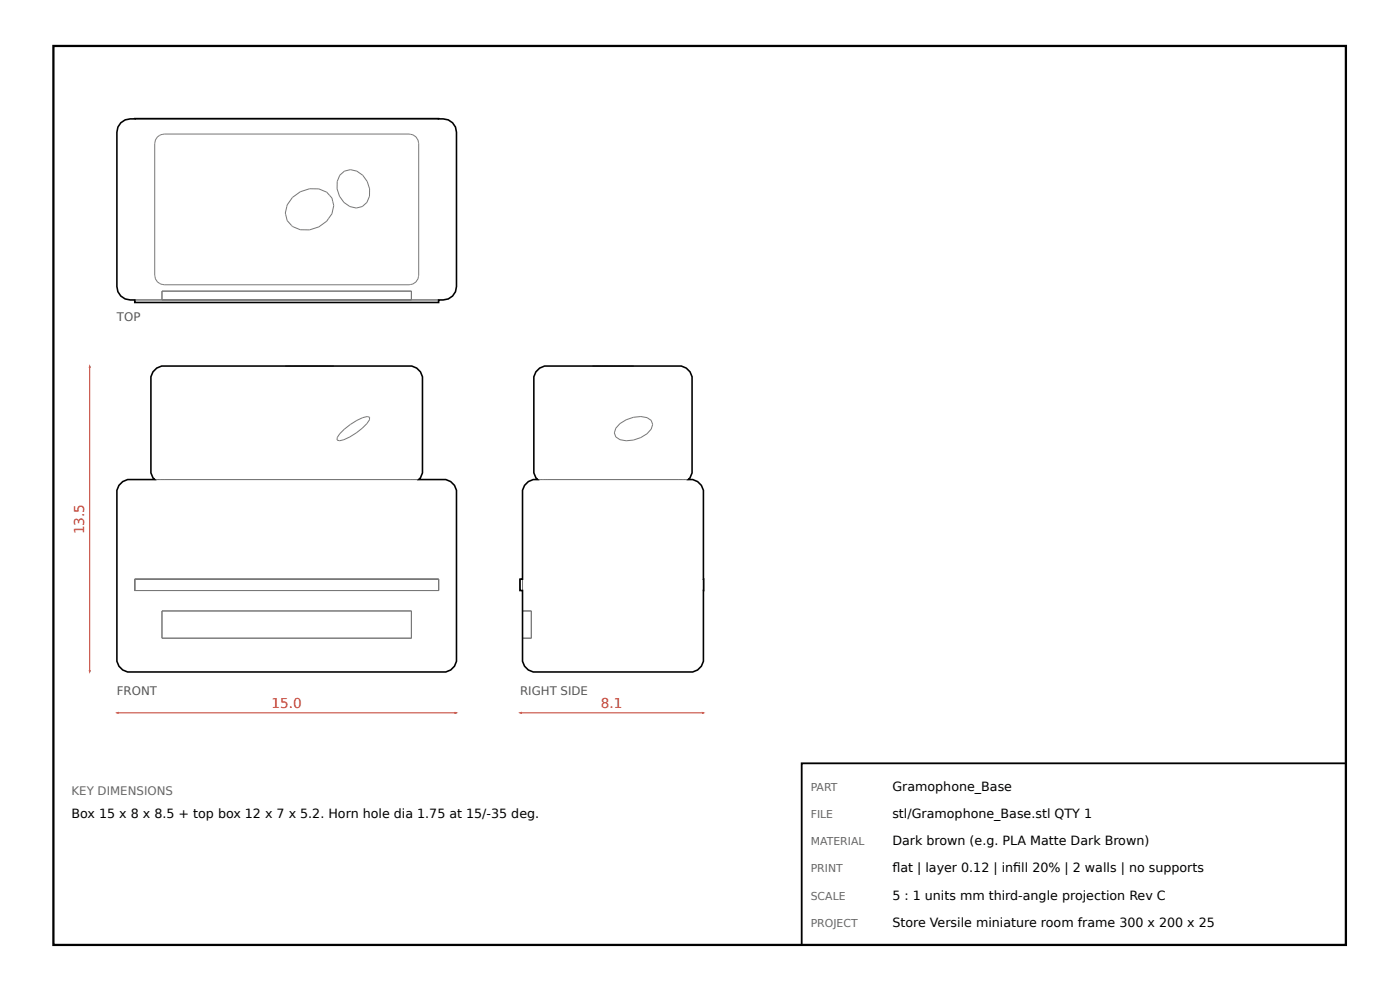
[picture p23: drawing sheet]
<svg xmlns="http://www.w3.org/2000/svg" width="297mm" height="210mm" viewBox="0 0 297 210" stroke-linecap="round" stroke-linejoin="round" font-family="sans-serif">
<defs><g id="words">
<g font-size="2.9" fill="#c0392b">
<text x="17.9" y="113.2" transform="rotate(-90 17.9 113.2)">13.5</text>
<text x="57.6" y="150.2">15.0</text>
<text x="127.5" y="150.2">8.1</text>
</g>
<g font-size="2.7">
<text x="189.3" y="167.6">Gramophone_Base</text>
<text x="15.2" y="173.4">Box 15 x 8 x 8.5 + top box 12 x 7 x 5.2. Horn hole dia 1.75 at 15/-35 deg.</text>
<text x="189.3" y="173.4">stl/Gramophone_Base.stl QTY 1</text>
<text x="189.3" y="179.2">Dark brown (e.g. PLA Matte Dark Brown)</text>
<text x="189.3" y="184.9">fat | layer 0.12 | infll 20% | 2 walls | no supports</text>
<text x="189.3" y="184.9">l</text>
<text x="215" y="184.9">i</text>
<text x="189.3" y="190.7">5 : 1 units mm third-angle projection Rev C</text>
<text x="189.3" y="196.5">Store Versile miniature room frame 300 x 200 x 25</text>
</g>
<g font-size="2.5" fill="#555">
<text x="24.8" y="68">TOP</text>
<text x="24.8" y="147.3">FRONT</text>
<text x="110.3" y="147.3">RIGHT SIDE</text>
</g>
<text font-size="2.5" fill="#666" x="15.2" y="168.6">KEY DIMENSIONS</text>
<g font-size="2.3" fill="#666">
<text x="172" y="167.6">PART</text>
<text x="172" y="173.4">FILE</text>
<text x="172" y="179.2">MATERIAL</text>
<text x="172" y="184.9">PRINT</text>
<text x="172" y="190.7">SCALE</text>
<text x="172" y="196.5">PROJECT</text>
</g>
</g></defs>
<path d="M11.3 9.7h274.2v190.6h-274.2z" fill="none" stroke="#000" stroke-width=".48"/>
<g fill="none" stroke="#777" stroke-width=".21">
<path d="M28.6 25.1l64.5 .1zM33.4 29l.7-.4 .7-.2h52a2.02 2.02 0 0 1 2 2v28a2.02 2.02 0 0 1-2 2h-52a2.12 2.12 0 0 1-2-2v-28l.2-.7zM72.1 37.2a3.1 3.1 0 0 1 4.9 0 4.7 4.7 0 0 1 .8 5.7 3.1 3.1 0 0 1-4.8 0 4.7 4.7 0 0 1-.9-5.7zM62 41.9a6 6 0 0 1 7.3-1.2 3.8 3.8 0 0 1 .4 5.6 5.7 5.7 0 0 1-7.9 1.5 3.9 3.9 0 0 1 .2-5.9zM28.6 63.6h64.5v.5h-64.5zM34.4 63.6v-1.9h52.9v1.9M60.5 77.6h10.3M125.7 77.6h8.7M72.1 92a12.5 12.5 0 0 1 5.8-3.7l.5 .2v.5a11.5 11.5 0 0 1-6.4 4.5l-.5-.2v-.5zM131.5 89.8a6.6 6.6 0 0 1 5.8-1.3l.9 .6 .3 .9-.3 1a6.4 6.4 0 0 1-6.7 2.2l-.9-.6-.3-.8 .3-1zM32.8 101.7h56M114.1 101.7h31.9"/>
<path d="M28.6 122.8h64.5v2.4h-64.5zM34.4 129.5h52.9v5.8h-52.9zM110.3 122.8h.6v2.4h-.6zM110.9 129.5h1.8v5.8h-1.8zM149.2 122.8l.1 2.4z"/>
</g>
<path d="M25.6 26l1-.6 2-.3 64.5 .1a3.1 3.1 0 0 1 3.7 2.8v32.8a3 3 0 0 1-3.7 2.8v.5h-64.5v-.5a3.1 3.1 0 0 1-3.8-2.8v-32.8l.2-1.1zM33.2 78l1.1-.4h52.7a2.44 2.44 0 0 1 2.6 2.3v20.4l-.4 1-.4 .4h5.4a2.44 2.44 0 0 1 2.6 2.2v36.3a2.56 2.56 0 0 1-2.8 2.3h-66.6a2.45 2.45 0 0 1-2.6-2.3v-36.3a2.56 2.56 0 0 1 2.8-2.2h5.2l-.4-.4-.4-1v-20.4l.4-1.1zM114.5 78l1-.4h28.7a2.45 2.45 0 0 1 2.6 2.3v20.4l-.4 1-.4 .4h.6a2.45 2.45 0 0 1 2.6 2.2v36.3a2.57 2.57 0 0 1-2.8 2.3h-32.7a2.59 2.59 0 0 1-2.8-2.3v-15h-.6v-2.4h.6v-18.9a2.78 2.78 0 0 1 3.2-2.2l-.4-.4-.4-1v-20.4l.4-1.1z" fill="none" stroke="#000" stroke-width=".34"/>
<path d="M24.8 151.1h72" fill="none" stroke="#c0392b" stroke-width=".21"/>
<g fill="#c0392b">
<path d="M24.4 151.1l.8-.2v.5z"/>
<path d="M96.5 150.9l.7 .2-.7 .3z"/>
</g>
<path d="M19 77.6v64.9" fill="none" stroke="#c0392b" stroke-width=".21"/>
<g fill="#c0392b">
<path d="M18.8 142.1h.5l-.3 .7z"/>
<path d="M19 77.2l.3 .8h-.5z"/>
</g>
<path d="M110.3 151.1h39" fill="none" stroke="#c0392b" stroke-width=".21"/>
<g fill="#c0392b">
<path d="M109.9 151.1l.8-.2v.5z"/>
<path d="M148.9 150.9l.8 .2-.8 .3z"/>
</g>
<path d="M170.1 161.8h115.4v38.5h-115.4z" fill="none" stroke="#000" stroke-width=".38"/>
<use href="#words"/>
</svg>
